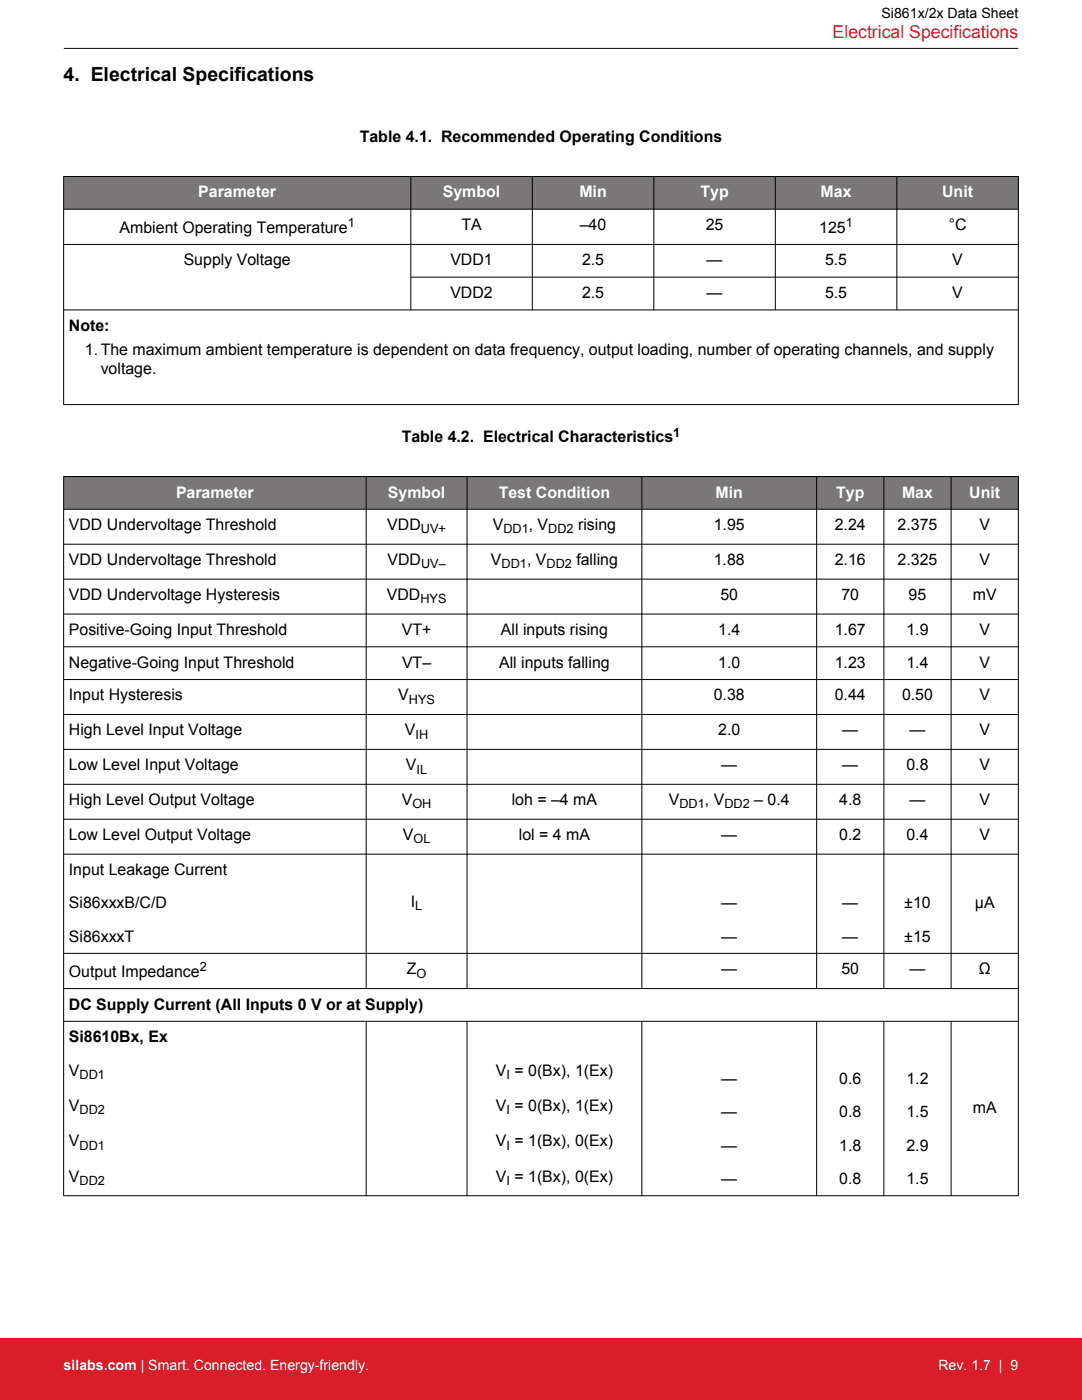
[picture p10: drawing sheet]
<svg xmlns="http://www.w3.org/2000/svg" width="216mm" height="279mm" viewBox="0 0 216 279" stroke-linecap="round" stroke-linejoin="round" font-family="sans-serif">
<defs><g id="words">
<text font-size="3.9" x="12.7" y="16.1">4. Electrical Specifications</text>
<text font-size="3.5" fill="#d91e2a" x="166.1" y="7.5">Electrical Specifications</text>
<g font-size="3.2">
<text x="71.8" y="28.4">Table 4.1. Recommended Operating Conditions</text>
<text x="23.9" y="46.4">Ambient Operating Temperature</text>
<text x="92.1" y="45.9">TA</text>
<text x="115.7" y="45.9">–40</text>
<text x="140.8" y="45.9">25</text>
<text x="163.5" y="46.4">125</text>
<text x="189.3" y="45.9">°C</text>
<text x="36.7" y="53">Supply Voltage</text>
<text x="89.9" y="53">VDD1</text>
<text x="116.1" y="53">2.5</text>
<text x="141" y="53">—</text>
<text x="164.6" y="53">5.5</text>
<text x="190" y="53">V</text>
<text x="89.9" y="59.5">VDD2</text>
<text x="116.1" y="59.5">2.5</text>
<text x="141" y="59.5">—</text>
<text x="164.6" y="59.5">5.5</text>
<text x="190" y="59.5">V</text>
<text x="13.7" y="66">Note:</text>
<text x="16.9" y="70.8">1.The maximum ambient temperature is dependent on data frequency, output loading, number of operating channels, and supply</text>
<text x="20.1" y="74.6">voltage.</text>
<text x="80.2" y="88.3">Table 4.2. Electrical Characteristics</text>
<text x="13.7" y="105.8">VDD Undervoltage Threshold</text>
<text x="77.3" y="105.8">VDD</text>
<text x="98.3" y="105.8">V</text>
<text x="105.5" y="105.8">, V</text>
<text x="115.4" y="105.8">rising</text>
<text x="142.4" y="105.8">1.95</text>
<text x="166.6" y="105.8">2.24</text>
<text x="179.1" y="105.8">2.375</text>
<text x="195.4" y="105.8">V</text>
<text x="13.7" y="112.8">VDD Undervoltage Threshold</text>
<text x="77.3" y="112.8">VDD</text>
<text x="98" y="112.8">V</text>
<text x="105.2" y="112.8">, V</text>
<text x="115" y="112.8">falling</text>
<text x="142.4" y="112.8">1.88</text>
<text x="166.6" y="112.8">2.16</text>
<text x="179.1" y="112.8">2.325</text>
<text x="195.4" y="112.8">V</text>
<text x="13.7" y="119.8">VDD Undervoltage Hysteresis</text>
<text x="77.2" y="119.8">VDD</text>
<text x="143.7" y="119.8">50</text>
<text x="167.9" y="119.8">70</text>
<text x="181.3" y="119.8">95</text>
<text x="194.1" y="119.8">mV</text>
<text x="13.7" y="126.7">Positive-Going Input Threshold</text>
<text x="80.2" y="126.7">VT+</text>
<text x="100" y="126.7">All inputs rising</text>
<text x="143.3" y="126.7">1.4</text>
<text x="166.6" y="126.7">1.67</text>
<text x="180.9" y="126.7">1.9</text>
<text x="195.4" y="126.7">V</text>
<text x="13.7" y="133.3">Negative-Going Input Threshold</text>
<text x="80.2" y="133.3">VT–</text>
<text x="99.6" y="133.3">All inputs falling</text>
<text x="143.3" y="133.3">1.0</text>
<text x="166.6" y="133.3">1.23</text>
<text x="180.9" y="133.3">1.4</text>
<text x="195.4" y="133.3">V</text>
<text x="13.7" y="139.8">Input Hysteresis</text>
<text x="79.5" y="139.8">V</text>
<text x="142.4" y="139.8">0.38</text>
<text x="166.6" y="139.8">0.44</text>
<text x="180" y="139.8">0.50</text>
<text x="195.4" y="139.8">V</text>
<text x="13.7" y="146.8">High Level Input Voltage</text>
<text x="80.8" y="146.8">V</text>
<text x="143.3" y="146.8">2.0</text>
<text x="168.1" y="146.8">—</text>
<text x="181.5" y="146.8">—</text>
<text x="195.4" y="146.8">V</text>
<text x="13.7" y="153.7">Low Level Input Voltage</text>
<text x="81" y="153.7">V</text>
<text x="143.9" y="153.7">—</text>
<text x="168.1" y="153.7">—</text>
<text x="180.9" y="153.7">0.8</text>
<text x="195.4" y="153.7">V</text>
<text x="13.7" y="160.7">High Level Output Voltage</text>
<text x="80.2" y="160.7">V</text>
<text x="102.1" y="160.7">loh = –4 mA</text>
<text x="133.5" y="160.7">V</text>
<text x="140.7" y="160.7">, V</text>
<text x="150.5" y="160.7">– 0.4</text>
<text x="167.5" y="160.7">4.8</text>
<text x="181.5" y="160.7">—</text>
<text x="195.4" y="160.7">V</text>
<text x="13.7" y="167.7">Low Level Output Voltage</text>
<text x="80.4" y="167.7">V</text>
<text x="103.5" y="167.7">lol = 4 mA</text>
<text x="143.9" y="167.7">—</text>
<text x="167.5" y="167.7">0.2</text>
<text x="180.9" y="167.7">0.4</text>
<text x="195.4" y="167.7">V</text>
<text x="13.7" y="174.6">Input Leakage Current</text>
<text x="13.7" y="181.3">Si86xxxB/C/D</text>
<text x="82" y="181.1">I</text>
<text x="143.9" y="181.3">—</text>
<text x="168.1" y="181.3">—</text>
<text x="180.4" y="181.3">±10</text>
<text x="194.5" y="181.3">µA</text>
<text x="13.7" y="187.9">Si86xxxT</text>
<text x="143.9" y="187.9">—</text>
<text x="168.1" y="187.9">—</text>
<text x="180.4" y="187.9">±15</text>
<text x="13.7" y="194.9">Output Impedance</text>
<text x="81.2" y="194.4">Z</text>
<text x="143.9" y="194.4">—</text>
<text x="167.9" y="194.4">50</text>
<text x="181.5" y="194.4">—</text>
<text x="195.3" y="194.4">Ω</text>
<text x="13.7" y="201.5">DC Supply Current (All Inputs 0 V or at Supply)</text>
<text x="13.7" y="208">Si8610Bx, Ex</text>
<text x="13.7" y="214.6">V</text>
<text x="98.9" y="214.6">V = 0(Bx), 1(Ex)</text>
<text x="13.7" y="221.7">V</text>
<text x="98.9" y="221.7">V = 0(Bx), 1(Ex)</text>
<text x="143.9" y="216.4">—</text>
<text x="167.5" y="216.4">0.6</text>
<text x="180.9" y="216.4">1.2</text>
<text x="143.9" y="223">—</text>
<text x="167.5" y="223">0.8</text>
<text x="180.9" y="223">1.5</text>
<text x="194.1" y="222.1">mA</text>
<text x="13.7" y="228.8">V</text>
<text x="98.9" y="228.8">V = 1(Bx), 0(Ex)</text>
<text x="143.9" y="229.7">—</text>
<text x="167.5" y="229.7">1.8</text>
<text x="180.9" y="229.7">2.9</text>
<text x="13.7" y="235.8">V</text>
<text x="98.9" y="235.8">V = 1(Bx), 0(Ex)</text>
<text x="143.9" y="236.3">—</text>
<text x="167.5" y="236.3">0.8</text>
<text x="180.9" y="236.3">1.5</text>
</g>
<g font-size="3.2" fill="#fff">
<text x="39.6" y="39.4">Parameter</text>
<text x="88.4" y="39.4">Symbol</text>
<text x="115.6" y="39.4">Min</text>
<text x="139.8" y="39.4">Typ</text>
<text x="163.7" y="39.4">Max</text>
<text x="188" y="39.4">Unit</text>
<text x="35.1" y="99.3">Parameter</text>
<text x="77.4" y="99.3">Symbol</text>
<text x="99.5" y="99.3">Test Condition</text>
<text x="142.8" y="99.3">Min</text>
<text x="166.8" y="99.3">Typ</text>
<text x="180" y="99.3">Max</text>
<text x="193.4" y="99.3">Unit</text>
</g>
<text font-size="2.8" x="175.9" y="3.5">Si861x/2x Data Sheet</text>
<g font-size="2.8" fill="#fff">
<text x="12.7" y="273.4">silabs.com | Smart. Connected. Energy-friendly.</text>
<text x="187.3" y="273.4">Rev. 1.7 | 9</text>
</g>
<g font-size="2.5">
<text x="69.4" y="45.4">1</text>
<text x="168.8" y="45.4">1</text>
<text x="134.3" y="87.2">1</text>
<text x="84" y="106.5">UV+</text>
<text x="100.4" y="106.5">DD1</text>
<text x="109.4" y="106.5">DD2</text>
<text x="84" y="113.4">UV–</text>
<text x="100.1" y="113.4">DD1</text>
<text x="109" y="113.4">DD2</text>
<text x="83.9" y="120.4">HYS</text>
<text x="81.6" y="140.4">HYS</text>
<text x="82.9" y="147.4">IH</text>
<text x="83.1" y="154.4">IL</text>
<text x="82.3" y="161.3">OH</text>
<text x="135.6" y="161.3">DD1</text>
<text x="144.5" y="161.3">DD2</text>
<text x="82.5" y="168.3">OL</text>
<text x="82.9" y="181.7">L</text>
<text x="39.9" y="193.9">2</text>
<text x="83.1" y="195.1">O</text>
<text x="15.9" y="215.3">DD1</text>
<text x="101.1" y="215.3">I</text>
<text x="15.9" y="222.3">DD2</text>
<text x="101.1" y="222.3">I</text>
<text x="15.9" y="229.4">DD1</text>
<text x="101.1" y="229.4">I</text>
<text x="15.9" y="236.5">DD2</text>
<text x="101.1" y="236.5">I</text>
</g>
</g></defs>
<g fill="#797777">
<path d="M12.7 35.2h190.5v6.6h-190.5z" fill-rule="evenodd"/>
<path d="M12.7 35.2h190.5v6.6h-190.5z" fill-rule="evenodd"/>
</g>
<g fill="none" stroke="#000" stroke-width=".2">
<path d="M12.7 35.2h190.5M12.7 35.2v45.6M82 35.2v26.7M106.2 35.2v26.7M130.5 35.2v26.7M154.7 35.2v26.7M179 35.2v26.7M203.2 35.2v45.6M12.7 41.8h190.5M12.7 48.8h190.5M81.9 55.3h121.3M12.7 61.8h190.5"/>
<path d="M12.7 80.7h190.5"/>
</g>
<g fill="#797777">
<path d="M12.7 95.1h190.5v6.5h-190.5z" fill-rule="evenodd"/>
<path d="M12.7 95.1h190.5v6.5h-190.5z" fill-rule="evenodd"/>
</g>
<g fill="none" stroke="#000" stroke-width=".2">
<path d="M12.7 9.7h190.5M12.7 95.1h190.5M12.7 95.1v143.6M73.1 95.1v102.2M93.2 95.1v102.2M128.1 95.1v102.2M163 95.1v102.2M176.4 95.1v102.2M189.8 95.1v102.2M203.2 95.1v143.6M12.7 101.6h190.5M12.7 108.6h190.5"/>
<path d="M12.7 115.6h190.5M12.7 122.6h190.5M12.7 129.1h190.5M12.7 135.6h190.5M12.7 142.6h190.5M12.7 149.6h190.5M12.7 156.5h190.5M12.7 163.5h190.5M12.7 170.5h190.5M12.7 190.3h190.5M12.7 197.3h190.5M12.7 203.8h190.5"/>
<path d="M73.1 203.8v34.9M93.2 203.8v34.9M128.1 203.8v34.9M163 203.8v34.9M176.4 203.8v34.9M189.8 203.8v34.9M12.7 238.6h190.5"/>
</g>
<path d="M0 267h215.9v12.4h-215.9z" fill="#d91e2a"/>
<use href="#words"/>
</svg>
